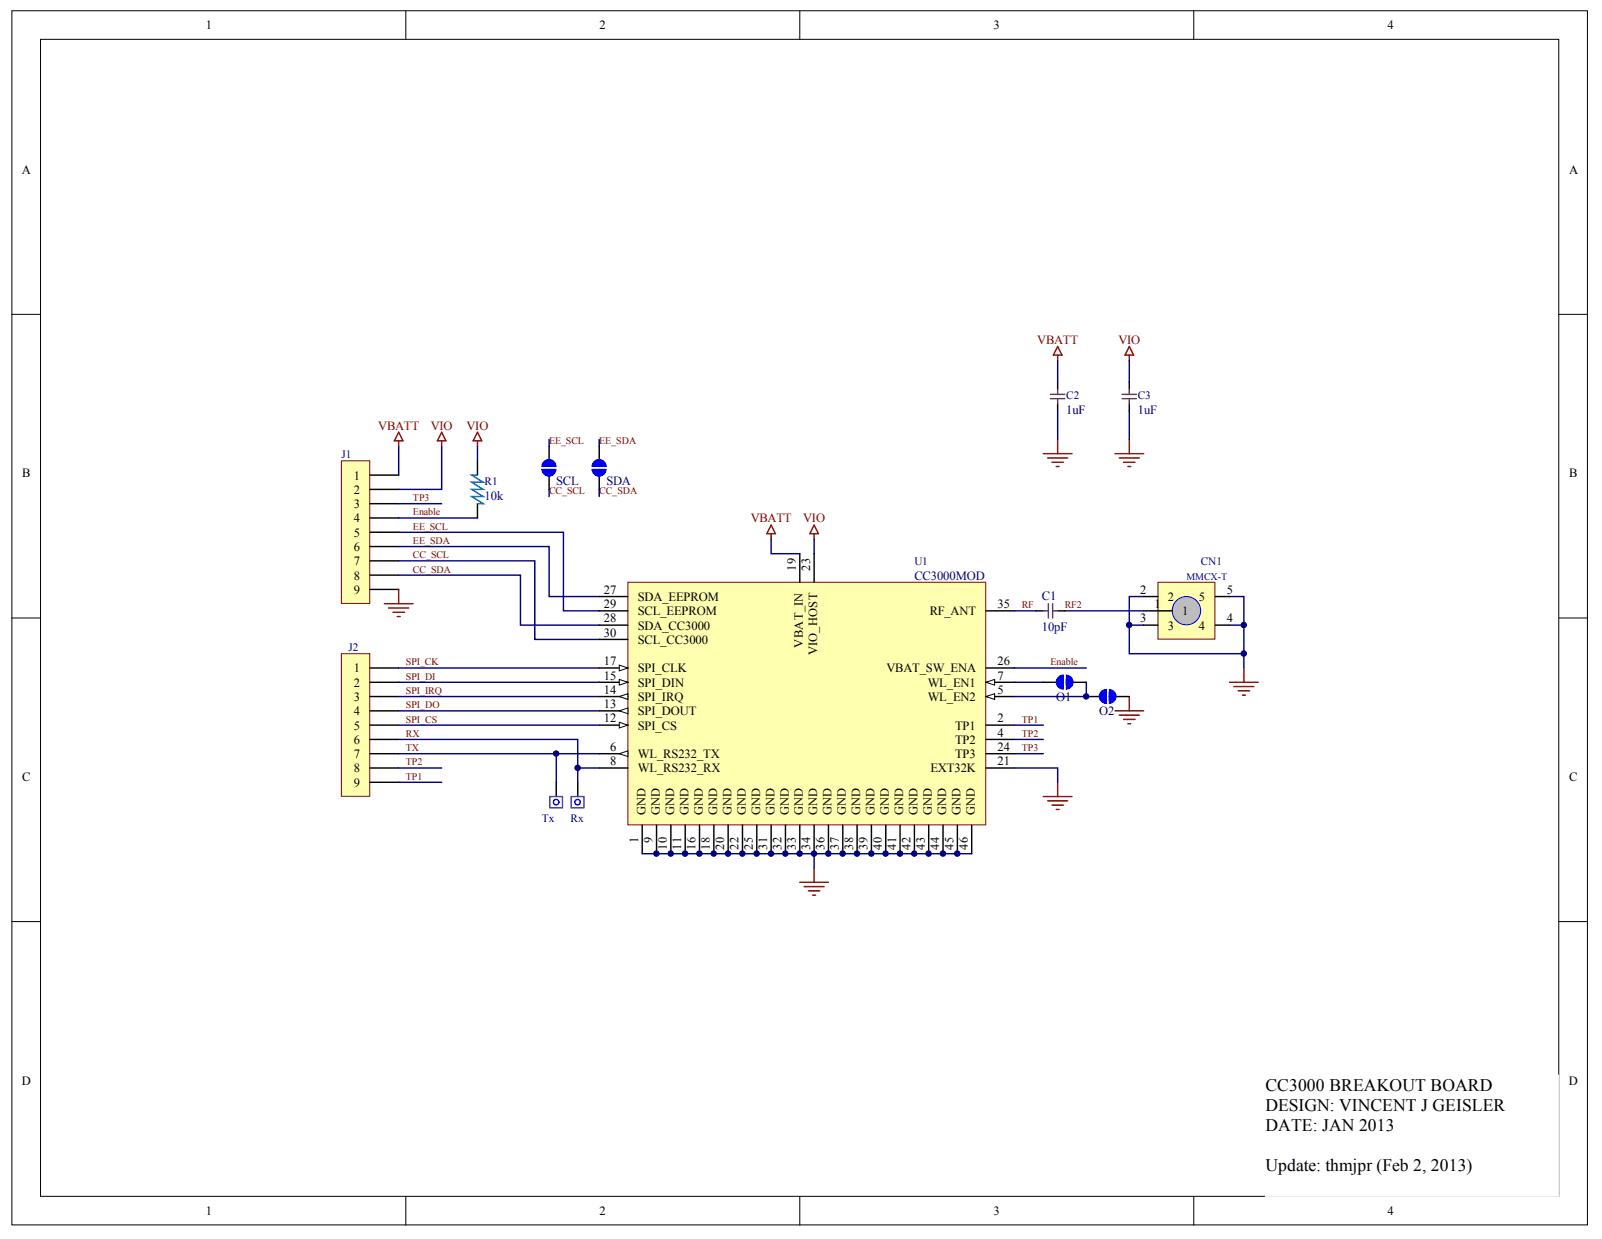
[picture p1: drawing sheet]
<svg xmlns="http://www.w3.org/2000/svg" width="279mm" height="216mm" viewBox="0 0 279 216" stroke-linecap="round" stroke-linejoin="round" font-family="sans-serif">
<defs><g id="words">
<g font-size="3.1">
<text x="220.4" y="190.1">CC3000 BREAKOUT BOARD</text>
<text x="220.4" y="193.6">DESIGN: VINCENT J GEISLER</text>
<text x="220.4" y="197.1">DATE: JAN 2013</text>
<text x="220.4" y="204.1">Update: thmjpr (Feb 2, 2013)</text>
</g>
<g font-size="2.2">
<text x="35.8" y="5.1">1</text>
<text x="104.5" y="5.1">2</text>
<text x="173.1" y="5.1">3</text>
<text x="241.7" y="5.1">4</text>
<text x="3.8" y="30.3">A</text>
<text x="273.3" y="30.3">A</text>
<text x="3.8" y="83.2">B</text>
<text x="61.6" y="83.6">1</text>
<text x="273.3" y="83.2">B</text>
<text x="61.6" y="86.1">2</text>
<text x="61.6" y="88.6">3</text>
<text x="61.6" y="91">4</text>
<text x="61.6" y="93.5">5</text>
<text x="61.6" y="96">6</text>
<text x="61.6" y="98.5">7</text>
<text x="61.6" y="101">8</text>
<text x="138.6" y="99.5" transform="rotate(-90 138.6 99.5)">19</text>
<text x="141.1" y="99.5" transform="rotate(-90 141.1 99.5)">23</text>
<text x="61.6" y="103.5">9</text>
<text x="105.2" y="103.5">27</text>
<text x="105.2" y="106">29</text>
<text x="111.1" y="104.7">SDA_EEPROM</text>
<text x="111.1" y="107.2">SCL_EEPROM</text>
<text x="161.9" y="107.2">RF_ANT</text>
<text x="173.7" y="106">35</text>
<text x="198.6" y="103.5">2</text>
<text x="201.1" y="106">1</text>
<text x="203.4" y="104.7">2</text>
<text x="205.9" y="107.2">1</text>
<text x="208.8" y="104.7">5</text>
<text x="213.7" y="103.5">5</text>
<text x="105.2" y="108.5">28</text>
<text x="105.2" y="111">30</text>
<text x="111.1" y="109.7">SDA_CC3000</text>
<text x="111.1" y="112.2">SCL_CC3000</text>
<text x="139.9" y="112.8" transform="rotate(-90 139.9 112.8)">VBAT_IN</text>
<text x="198.6" y="108.5">3</text>
<text x="203.4" y="109.7">3</text>
<text x="208.8" y="109.7">4</text>
<text x="213.7" y="108.5">4</text>
<text x="61.6" y="117.2">1</text>
<text x="61.6" y="119.7">2</text>
<text x="105.2" y="118.4">15</text>
<text x="105.2" y="115.9">17</text>
<text x="111.1" y="119.7">SPI_DIN</text>
<text x="111.1" y="117.2">SPI_CLK</text>
<text x="142.4" y="114.2" transform="rotate(-90 142.4 114.2)">VIO_HOST</text>
<text x="154.4" y="117.2">VBAT_SW_ENA</text>
<text x="161.6" y="119.7">WL_EN1</text>
<text x="173.7" y="118.4">7</text>
<text x="173.7" y="115.9">26</text>
<text x="61.6" y="122.2">3</text>
<text x="61.6" y="124.6">4</text>
<text x="105.2" y="125.9">12</text>
<text x="105.2" y="123.4">13</text>
<text x="105.2" y="120.9">14</text>
<text x="111.1" y="124.6">SPI_DOUT</text>
<text x="111.1" y="122.2">SPI_IRQ</text>
<text x="161.6" y="122.2">WL_EN2</text>
<text x="173.7" y="125.9">2</text>
<text x="173.7" y="120.9">5</text>
<text x="61.6" y="127.1">5</text>
<text x="61.6" y="129.6">6</text>
<text x="106.3" y="130.9">6</text>
<text x="111.1" y="127.1">SPI_CS</text>
<text x="166.4" y="127.1">TP1</text>
<text x="166.4" y="129.6">TP2</text>
<text x="173.7" y="128.4">4</text>
<text x="173.7" y="130.9">24</text>
<text x="3.8" y="136.1">C</text>
<text x="61.6" y="132.1">7</text>
<text x="61.6" y="134.6">8</text>
<text x="61.6" y="137.1">9</text>
<text x="106.3" y="133.4">8</text>
<text x="111.1" y="132.1">WL_RS232_TX</text>
<text x="111.1" y="134.6">WL_RS232_RX</text>
<text x="162.1" y="134.6">EXT32K</text>
<text x="166.4" y="132.1">TP3</text>
<text x="173.7" y="133.4">21</text>
<text x="273.3" y="136.1">C</text>
<text x="112.4" y="142" transform="rotate(-90 112.4 142)">GND</text>
<text x="114.9" y="142" transform="rotate(-90 114.9 142)">GND</text>
<text x="117.4" y="142" transform="rotate(-90 117.4 142)">GND</text>
<text x="119.9" y="142" transform="rotate(-90 119.9 142)">GND</text>
<text x="122.4" y="142" transform="rotate(-90 122.4 142)">GND</text>
<text x="124.9" y="142" transform="rotate(-90 124.9 142)">GND</text>
<text x="127.4" y="142" transform="rotate(-90 127.4 142)">GND</text>
<text x="129.9" y="142" transform="rotate(-90 129.9 142)">GND</text>
<text x="132.4" y="142" transform="rotate(-90 132.4 142)">GND</text>
<text x="134.9" y="142" transform="rotate(-90 134.9 142)">GND</text>
<text x="137.4" y="142" transform="rotate(-90 137.4 142)">GND</text>
<text x="139.9" y="142" transform="rotate(-90 139.9 142)">GND</text>
<text x="142.4" y="142" transform="rotate(-90 142.4 142)">GND</text>
<text x="144.9" y="142" transform="rotate(-90 144.9 142)">GND</text>
<text x="147.4" y="142" transform="rotate(-90 147.4 142)">GND</text>
<text x="149.9" y="142" transform="rotate(-90 149.9 142)">GND</text>
<text x="152.3" y="142" transform="rotate(-90 152.3 142)">GND</text>
<text x="154.8" y="142" transform="rotate(-90 154.8 142)">GND</text>
<text x="157.3" y="142" transform="rotate(-90 157.3 142)">GND</text>
<text x="159.8" y="142" transform="rotate(-90 159.8 142)">GND</text>
<text x="162.3" y="142" transform="rotate(-90 162.3 142)">GND</text>
<text x="164.8" y="142" transform="rotate(-90 164.8 142)">GND</text>
<text x="167.3" y="142" transform="rotate(-90 167.3 142)">GND</text>
<text x="169.8" y="142" transform="rotate(-90 169.8 142)">GND</text>
<text x="111.2" y="146.9" transform="rotate(-90 111.2 146.9)">1</text>
<text x="113.7" y="146.9" transform="rotate(-90 113.7 146.9)">9</text>
<text x="116.2" y="148.1" transform="rotate(-90 116.2 148.1)">10</text>
<text x="118.7" y="148.1" transform="rotate(-90 118.7 148.1)">11</text>
<text x="121.2" y="148.1" transform="rotate(-90 121.2 148.1)">16</text>
<text x="123.7" y="148.1" transform="rotate(-90 123.7 148.1)">18</text>
<text x="126.1" y="148.1" transform="rotate(-90 126.1 148.1)">20</text>
<text x="128.6" y="148.1" transform="rotate(-90 128.6 148.1)">22</text>
<text x="131.1" y="148.1" transform="rotate(-90 131.1 148.1)">25</text>
<text x="133.6" y="148.1" transform="rotate(-90 133.6 148.1)">31</text>
<text x="136.1" y="148.1" transform="rotate(-90 136.1 148.1)">32</text>
<text x="138.6" y="148.1" transform="rotate(-90 138.6 148.1)">33</text>
<text x="141.1" y="148.1" transform="rotate(-90 141.1 148.1)">34</text>
<text x="143.6" y="148.1" transform="rotate(-90 143.6 148.1)">36</text>
<text x="146.1" y="148.1" transform="rotate(-90 146.1 148.1)">37</text>
<text x="148.6" y="148.1" transform="rotate(-90 148.6 148.1)">38</text>
<text x="151.1" y="148.1" transform="rotate(-90 151.1 148.1)">39</text>
<text x="153.6" y="148.1" transform="rotate(-90 153.6 148.1)">40</text>
<text x="156.1" y="148.1" transform="rotate(-90 156.1 148.1)">41</text>
<text x="158.6" y="148.1" transform="rotate(-90 158.6 148.1)">42</text>
<text x="161.1" y="148.1" transform="rotate(-90 161.1 148.1)">43</text>
<text x="163.6" y="148.1" transform="rotate(-90 163.6 148.1)">44</text>
<text x="166.1" y="148.1" transform="rotate(-90 166.1 148.1)">45</text>
<text x="168.6" y="148.1" transform="rotate(-90 168.6 148.1)">46</text>
<text x="3.8" y="189">D</text>
<text x="273.3" y="189">D</text>
<text x="35.8" y="211.8">1</text>
<text x="104.5" y="211.8">2</text>
<text x="173.1" y="211.8">3</text>
<text x="241.7" y="211.8">4</text>
</g>
<g font-size="2.2" fill="#800000">
<text x="180.7" y="59.9">VBATT</text>
<text x="194.8" y="59.9">VIO</text>
<text x="65.9" y="74.9">VBATT</text>
<text x="75" y="74.9">VIO</text>
<text x="81.3" y="74.9">VIO</text>
<text x="130.8" y="91">VBATT</text>
<text x="139.9" y="91">VIO</text>
</g>
<g font-size="2.2" fill="#000080">
<text x="185.7" y="72.1">1uF</text>
<text x="198.2" y="72.1">1uF</text>
<text x="84.4" y="87.1">10k</text>
<text x="96.9" y="84.6">SCL</text>
<text x="105.6" y="84.6">SDA</text>
<text x="159.3" y="101">CC3000MOD</text>
<text x="181.5" y="104.5">C1</text>
<text x="181.5" y="110">10pF</text>
<text x="184" y="122.2">O1</text>
<text x="191.5" y="124.6">O2</text>
</g>
<g font-size="2" fill="#000080">
<text x="185.7" y="69.6">C2</text>
<text x="198.2" y="69.6">C3</text>
<text x="59.5" y="79.8">J1</text>
<text x="84.4" y="84.5">R1</text>
<text x="159.3" y="98.5">U1</text>
<text x="209.2" y="98.5">CN1</text>
<text x="60.7" y="113.4">J2</text>
<text x="94.4" y="143.3">Tx</text>
<text x="99.4" y="143.3">Rx</text>
</g>
<g font-size="1.7" fill="#800000">
<text x="95.6" y="77.4">EE_SCL</text>
<text x="104.4" y="77.4">EE_SDA</text>
<text x="71.9" y="87.3">TP3</text>
<text x="71.9" y="89.8">Enable</text>
<text x="95.6" y="86.1">CC_SCL</text>
<text x="104.4" y="86.1">CC_SDA</text>
<text x="71.9" y="92.3">EE_SCL</text>
<text x="71.9" y="94.8">EE_SDA</text>
<text x="71.9" y="97.3">CC_SCL</text>
<text x="71.9" y="99.8">CC_SDA</text>
<text x="178" y="106">RF</text>
<text x="185.5" y="106">RF2</text>
<text x="70.7" y="116">SPI_CK</text>
<text x="70.7" y="118.4">SPI_DI</text>
<text x="183" y="116">Enable</text>
<text x="70.7" y="120.9">SPI_IRQ</text>
<text x="70.7" y="125.9">SPI_CS</text>
<text x="70.7" y="123.4">SPI_DO</text>
<text x="178" y="125.9">TP1</text>
<text x="70.7" y="128.4">RX</text>
<text x="70.7" y="130.9">TX</text>
<text x="178" y="128.4">TP2</text>
<text x="178" y="130.9">TP3</text>
<text x="70.7" y="135.9">TP1</text>
<text x="70.7" y="133.4">TP2</text>
</g>
<text font-size="1.7" fill="#000080" x="206.7" y="101">MMCX-T</text>
</g></defs>
<g fill="#fff" stroke="#000" stroke-width=".17">
<path d="M2.1 1.9h274.4v211.5h-274.4z"/>
<path d="M7.1 6.9h264.4v201.6h-264.4z"/>
</g>
<path d="M70.7 1.9v5M139.3 1.9v5M207.9 1.9v5M2.1 54.8h5M271.6 54.8h5M2.1 107.7h5M271.6 107.7h5M2.1 160.6h5M271.6 160.6h5M70.7 208.5v5M139.3 208.5v5M207.9 208.5v5" fill="none" stroke="#000" stroke-width=".17"/>
<path d="M59.5 80.3h4.9v24.8h-4.9z" fill="#ffffb0" stroke="#800000" stroke-width=".17"/>
<path d="M64.5 82.8h4.9M64.5 85.3h4.9M64.5 87.8h4.9M64.5 90.3h4.9M64.5 92.7h4.9M64.5 95.2h4.9M64.5 97.7h4.9M64.5 100.2h4.9M64.5 102.7h4.9" fill="none" stroke="#000" stroke-width=".25"/>
<path d="M59.5 113.9h4.9v24.9h-4.9z" fill="#ffffb0" stroke="#800000" stroke-width=".17"/>
<path d="M64.5 116.4h4.9M64.5 118.9h4.9M64.5 121.4h4.9M64.5 123.9h4.9M64.5 126.4h4.9M64.5 128.8h4.9M64.5 131.3h4.9M64.5 133.8h4.9M64.5 136.3h4.9" fill="none" stroke="#000" stroke-width=".25"/>
<path d="M69.4 75.3l.8 1.5h-1.5zM69.4 76.8v1M76.9 75.3l.8 1.5h-1.5zM76.9 76.8v1M66.9 105.2h5M67.7 105.9h3.5M68.4 106.7h2M69.2 107.4h.5M69.4 102.7v2.5" fill="none" stroke="#800000" stroke-width=".25"/>
<path d="M201.7 101.5h9.9v9.9h-9.9z" fill="#ffffb0" stroke="#800000" stroke-width=".17"/>
<circle cx="206.7" cy="106.4" r="2.47" fill="#c0c0c0" stroke="#00f" stroke-width=".17"/>
<path d="M199.2 106.4h5M199.2 104h2.5M199.2 108.9h2.5M211.7 104h2.5M211.7 108.9h2.5" fill="none" stroke="#000" stroke-width=".25"/>
<path d="M69.4 77.8v5M76.9 77.8v7.5h-7.5M69.4 92.7h28.7v13.7h6.3M69.4 95.2h26.2v8.8h8.8M69.4 97.7h23.7v13.7h11.3M69.4 90.3h13.8M69.4 87.8h7.5M69.4 100.2h21.3v8.7h13.7M185.5 106.4h13.7M196.7 108.9h2.5M199.2 104h-2.5v9.9h20v-9.9h-2.5" fill="none" stroke="#000080" stroke-width=".25"/>
<path d="M196.7 60.4l.8 1.5h-1.5zM196.7 61.9v1M214.2 118.9h5M214.9 119.6h3.5M216.7 116.4v2.5M215.7 120.4h2M216.4 121.1h.5" fill="none" stroke="#800000" stroke-width=".25"/>
<path d="M220.4 187.4h51.1v21.1h-51.1z" fill="#fff" stroke="#fff" stroke-width=".17"/>
<path d="M109.4 101.5h62.3v42.2h-62.3z" fill="#ffffb0" stroke="#800000" stroke-width=".17"/>
<path d="M171.8 126.4h4.9M171.8 128.8h4.9M171.8 121.4h4.9M111.9 143.8v5" fill="none" stroke="#000" stroke-width=".25"/>
<path d="M171.8 121.4l1.5-.5v1z" fill="#fff" stroke="#000" stroke-width=".17"/>
<path d="M104.4 131.3h5" fill="none" stroke="#000" stroke-width=".25"/>
<path d="M107.9 131.3l1.5-.5v1z" fill="#fff" stroke="#000" stroke-width=".17"/>
<path d="M171.8 118.9h4.9M104.4 133.8h5" fill="none" stroke="#000" stroke-width=".25"/>
<path d="M171.8 118.9l1.5-.5v1z" fill="#fff" stroke="#000" stroke-width=".17"/>
<path d="M104.4 126.4h5M114.4 143.8v5M116.9 143.8v5M119.4 143.8v5" fill="none" stroke="#000" stroke-width=".25"/>
<path d="M107.9 125.9l1.5 .5-1.5 .5z" fill="#fff" stroke="#000" stroke-width=".17"/>
<path d="M104.4 123.9h5" fill="none" stroke="#000" stroke-width=".25"/>
<path d="M107.9 123.9l1.5-.5v1z" fill="#fff" stroke="#000" stroke-width=".17"/>
<path d="M104.4 121.4h5" fill="none" stroke="#000" stroke-width=".25"/>
<path d="M107.9 121.4l1.5-.5v1z" fill="#fff" stroke="#000" stroke-width=".17"/>
<path d="M104.4 118.9h5" fill="none" stroke="#000" stroke-width=".25"/>
<path d="M107.9 118.4l1.5 .5-1.5 .5z" fill="#fff" stroke="#000" stroke-width=".17"/>
<path d="M104.4 116.4h5M121.8 143.8v5" fill="none" stroke="#000" stroke-width=".25"/>
<path d="M107.9 115.9l1.5 .5-1.5 .5z" fill="#fff" stroke="#000" stroke-width=".17"/>
<g fill="none" stroke="#000" stroke-width=".25">
<path d="M95.6 77.8v2.5M104.4 77.8v2.5M184.2 66.6v1.3M184.2 70.3v1.3M196.7 66.6v1.3M196.7 70.3v1.3M83.2 80.3v2.5M83.2 87.8v2.5M95.6 82.8v2.5M104.4 82.8v2.5M139.3 96.5v5M141.8 96.5v5"/>
<path d="M104.4 104h5M104.4 108.9h5M104.4 106.4h5M104.4 111.4h5M171.8 116.4h4.9M171.8 106.4h4.9M180.5 106.4h1.2M181.7 118.9h2.5M184.2 106.4h1.3M186.7 118.9h2.5M96.9 136.3v2.5M100.6 136.3v2.5"/>
<path d="M171.8 133.8h4.9M171.8 131.3h4.9M189.2 121.4h2.5M194.2 121.4h2.5M124.3 143.8v5M126.8 143.8v5M129.3 143.8v5M131.8 143.8v5M134.3 143.8v5M136.8 143.8v5M139.3 143.8v5M141.8 143.8v5"/>
<path d="M144.3 143.8v5M146.8 143.8v5M149.3 143.8v5M151.8 143.8v5M154.3 143.8v5M156.8 143.8v5M159.3 143.8v5M161.8 143.8v5M164.3 143.8v5M166.8 143.8v5M169.3 143.8v5"/>
</g>
<g fill="none" stroke="#000080" stroke-width=".25">
<path d="M83.2 77.8v2.5M95.6 76.6v1.2M104.4 76.6v1.2M184.2 62.9v3.7M184.2 71.6v5M196.7 62.9v3.7M196.7 71.6v5M95.6 85.3v1.2M104.4 85.3v1.2M134.3 94v2.5h5M141.8 94v2.5M69.4 118.9h35"/>
<path d="M69.4 116.4h35M176.7 106.4h3.8M176.7 118.9h5M176.7 116.4h12.5M189.2 118.9v2.5h-12.5M214.2 108.9h2.5M216.7 113.9v2.5M69.4 128.8h31.2v5h3.8M69.4 131.3h27.5v5M69.4 121.4h35M69.4 123.9h35M69.4 126.4h35"/>
<path d="M69.4 133.8h7.5M69.4 136.3h7.5M96.9 131.3h7.5M100.6 133.8v2.5M176.7 133.8h7.5v2.5M176.7 126.4h5M176.7 131.3h5M176.7 128.8h5M111.9 148.8h57.4M141.8 148.8v2.5"/>
</g>
<g fill="none" stroke="#800000" stroke-width=".25">
<path d="M83.2 75.3l.7 1.5h-1.5zM83.2 76.8v1M181.7 79.1h5M182.5 79.8h3.5M184.2 60.4l.8 1.5h-1.5zM184.2 61.9v1M184.2 76.6v2.5M194.2 79.1h5M195 79.8h3.5M196.7 76.6v2.5M134.3 91.5l.8 1.5h-1.5zM134.3 93v1"/>
<path d="M141.8 93v1M141.8 91.5l.8 1.5h-1.5zM183.2 80.5h2M184 81.3h.5M195.7 80.5h2M196.5 81.3h.5M181.7 138.8h5M182.5 139.6h3.5M184.2 136.3v2.5M194.2 123.9h5M195 124.6h3.5M195.7 125.4h2"/>
<path d="M196.5 126.1h.5M196.7 121.4v2.5M139.3 153.7h5M140.1 154.5h3.5M140.8 155.2h2M141.6 156h.5M141.8 151.3v2.4M183.2 140.3h2M184 141h.5"/>
</g>
<path d="M83.2 82.8h-1l2 1.2h-2l2 1.3h-2l2 1.2h-2l2 1.3h-1" fill="none" stroke="#0075ad" stroke-width=".25"/>
<path d="M183 69.5h2.5M183 68.7h2.5M184.2 67.9v.8M184.2 69.5v.8M195.5 69.5h2.5M195.5 68.7h2.5M196.7 67.9v.8M196.7 69.5v.8M181.7 106.4h.9M182.6 105.2v2.5M183.4 105.2v2.5M183.4 106.4h.8" fill="none" stroke="#7d0089" stroke-width=".25"/>
<path d="M95.8 138.8h2.2v1.9h-2.2zM99.5 138.8h2.2v1.9h-2.2z" fill="none" stroke="#33c" stroke-width=".25"/>
<g fill="none" stroke="#00f" stroke-width=".25">
<circle cx="96.9" cy="139.8" r=".47"/>
<circle cx="100.6" cy="139.8" r=".47"/>
</g>
<g fill="#00f" stroke="#00f" stroke-width=".17">
<path d="M184.2 118.1a1.22 1.22 0 0 0-.1 1.3 1.22 1.22 0 0 0 1.1 .7v-2.5l-.4 .1zM185.2 117.6v1.3z" fill-rule="evenodd"/>
<path d="M185.7 117.6v2.5a1.22 1.22 0 0 0 1.2-1.2 1.22 1.22 0 0 0-1.2-1.3zM185.7 118.9v1.2z" fill-rule="evenodd"/>
<path d="M191.7 120.6a1.22 1.22 0 0 0-.1 1.3 1.22 1.22 0 0 0 1.1 .7v-2.5l-.4 .1zM192.7 120.1v1.3z" fill-rule="evenodd"/>
<path d="M193.2 120.1v2.5a1.22 1.22 0 0 0 1.2-1.2 1.22 1.22 0 0 0-1.2-1.3zM193.2 121.4v1.2z" fill-rule="evenodd"/>
<path d="M94.4 81.8a1.22 1.22 0 0 0 1.2 1.2 1.22 1.22 0 0 0 1.2-1.2zM94.4 81.8h1.2z" fill-rule="evenodd"/>
<path d="M94.6 80.5l-.2 .8h2.4a1.22 1.22 0 0 0-.8-1.2 1.22 1.22 0 0 0-1.4 .4zM95.6 81.3h1.2z" fill-rule="evenodd"/>
<path d="M103.1 81.8a1.22 1.22 0 0 0 1.3 1.2 1.22 1.22 0 0 0 1.2-1.2zM103.1 81.8h1.3z" fill-rule="evenodd"/>
<path d="M103.4 80.5l-.3 .8h2.5a1.22 1.22 0 0 0-.8-1.2 1.22 1.22 0 0 0-1.4 .4zM104.4 81.3h1.2z" fill-rule="evenodd"/>
</g>
<g fill="#000080" stroke="#000080" stroke-width=".17">
<circle cx="96.9" cy="131.3" r=".47"/>
<circle cx="100.6" cy="133.8" r=".47"/>
<circle cx="114.3" cy="148.7" r=".47"/>
<circle cx="116.8" cy="148.7" r=".47"/>
<circle cx="119.3" cy="148.7" r=".47"/>
<circle cx="121.8" cy="148.7" r=".47"/>
<circle cx="124.3" cy="148.7" r=".47"/>
<circle cx="126.8" cy="148.7" r=".47"/>
<circle cx="129.3" cy="148.7" r=".47"/>
<circle cx="131.8" cy="148.7" r=".47"/>
<circle cx="134.3" cy="148.7" r=".47"/>
<circle cx="136.8" cy="148.7" r=".47"/>
<circle cx="139.3" cy="148.7" r=".47"/>
<circle cx="141.8" cy="148.7" r=".47"/>
<circle cx="144.3" cy="148.7" r=".47"/>
<circle cx="146.8" cy="148.7" r=".47"/>
<circle cx="149.3" cy="148.7" r=".47"/>
<circle cx="151.8" cy="148.7" r=".47"/>
<circle cx="154.3" cy="148.7" r=".47"/>
<circle cx="156.8" cy="148.7" r=".47"/>
<circle cx="159.3" cy="148.7" r=".47"/>
<circle cx="161.7" cy="148.7" r=".47"/>
<circle cx="164.2" cy="148.7" r=".47"/>
<circle cx="166.7" cy="148.7" r=".47"/>
<circle cx="189.2" cy="121.4" r=".47"/>
<circle cx="196.7" cy="108.9" r=".47"/>
<circle cx="216.6" cy="113.9" r=".47"/>
<circle cx="216.6" cy="108.9" r=".47"/>
</g>
<use href="#words"/>
</svg>
